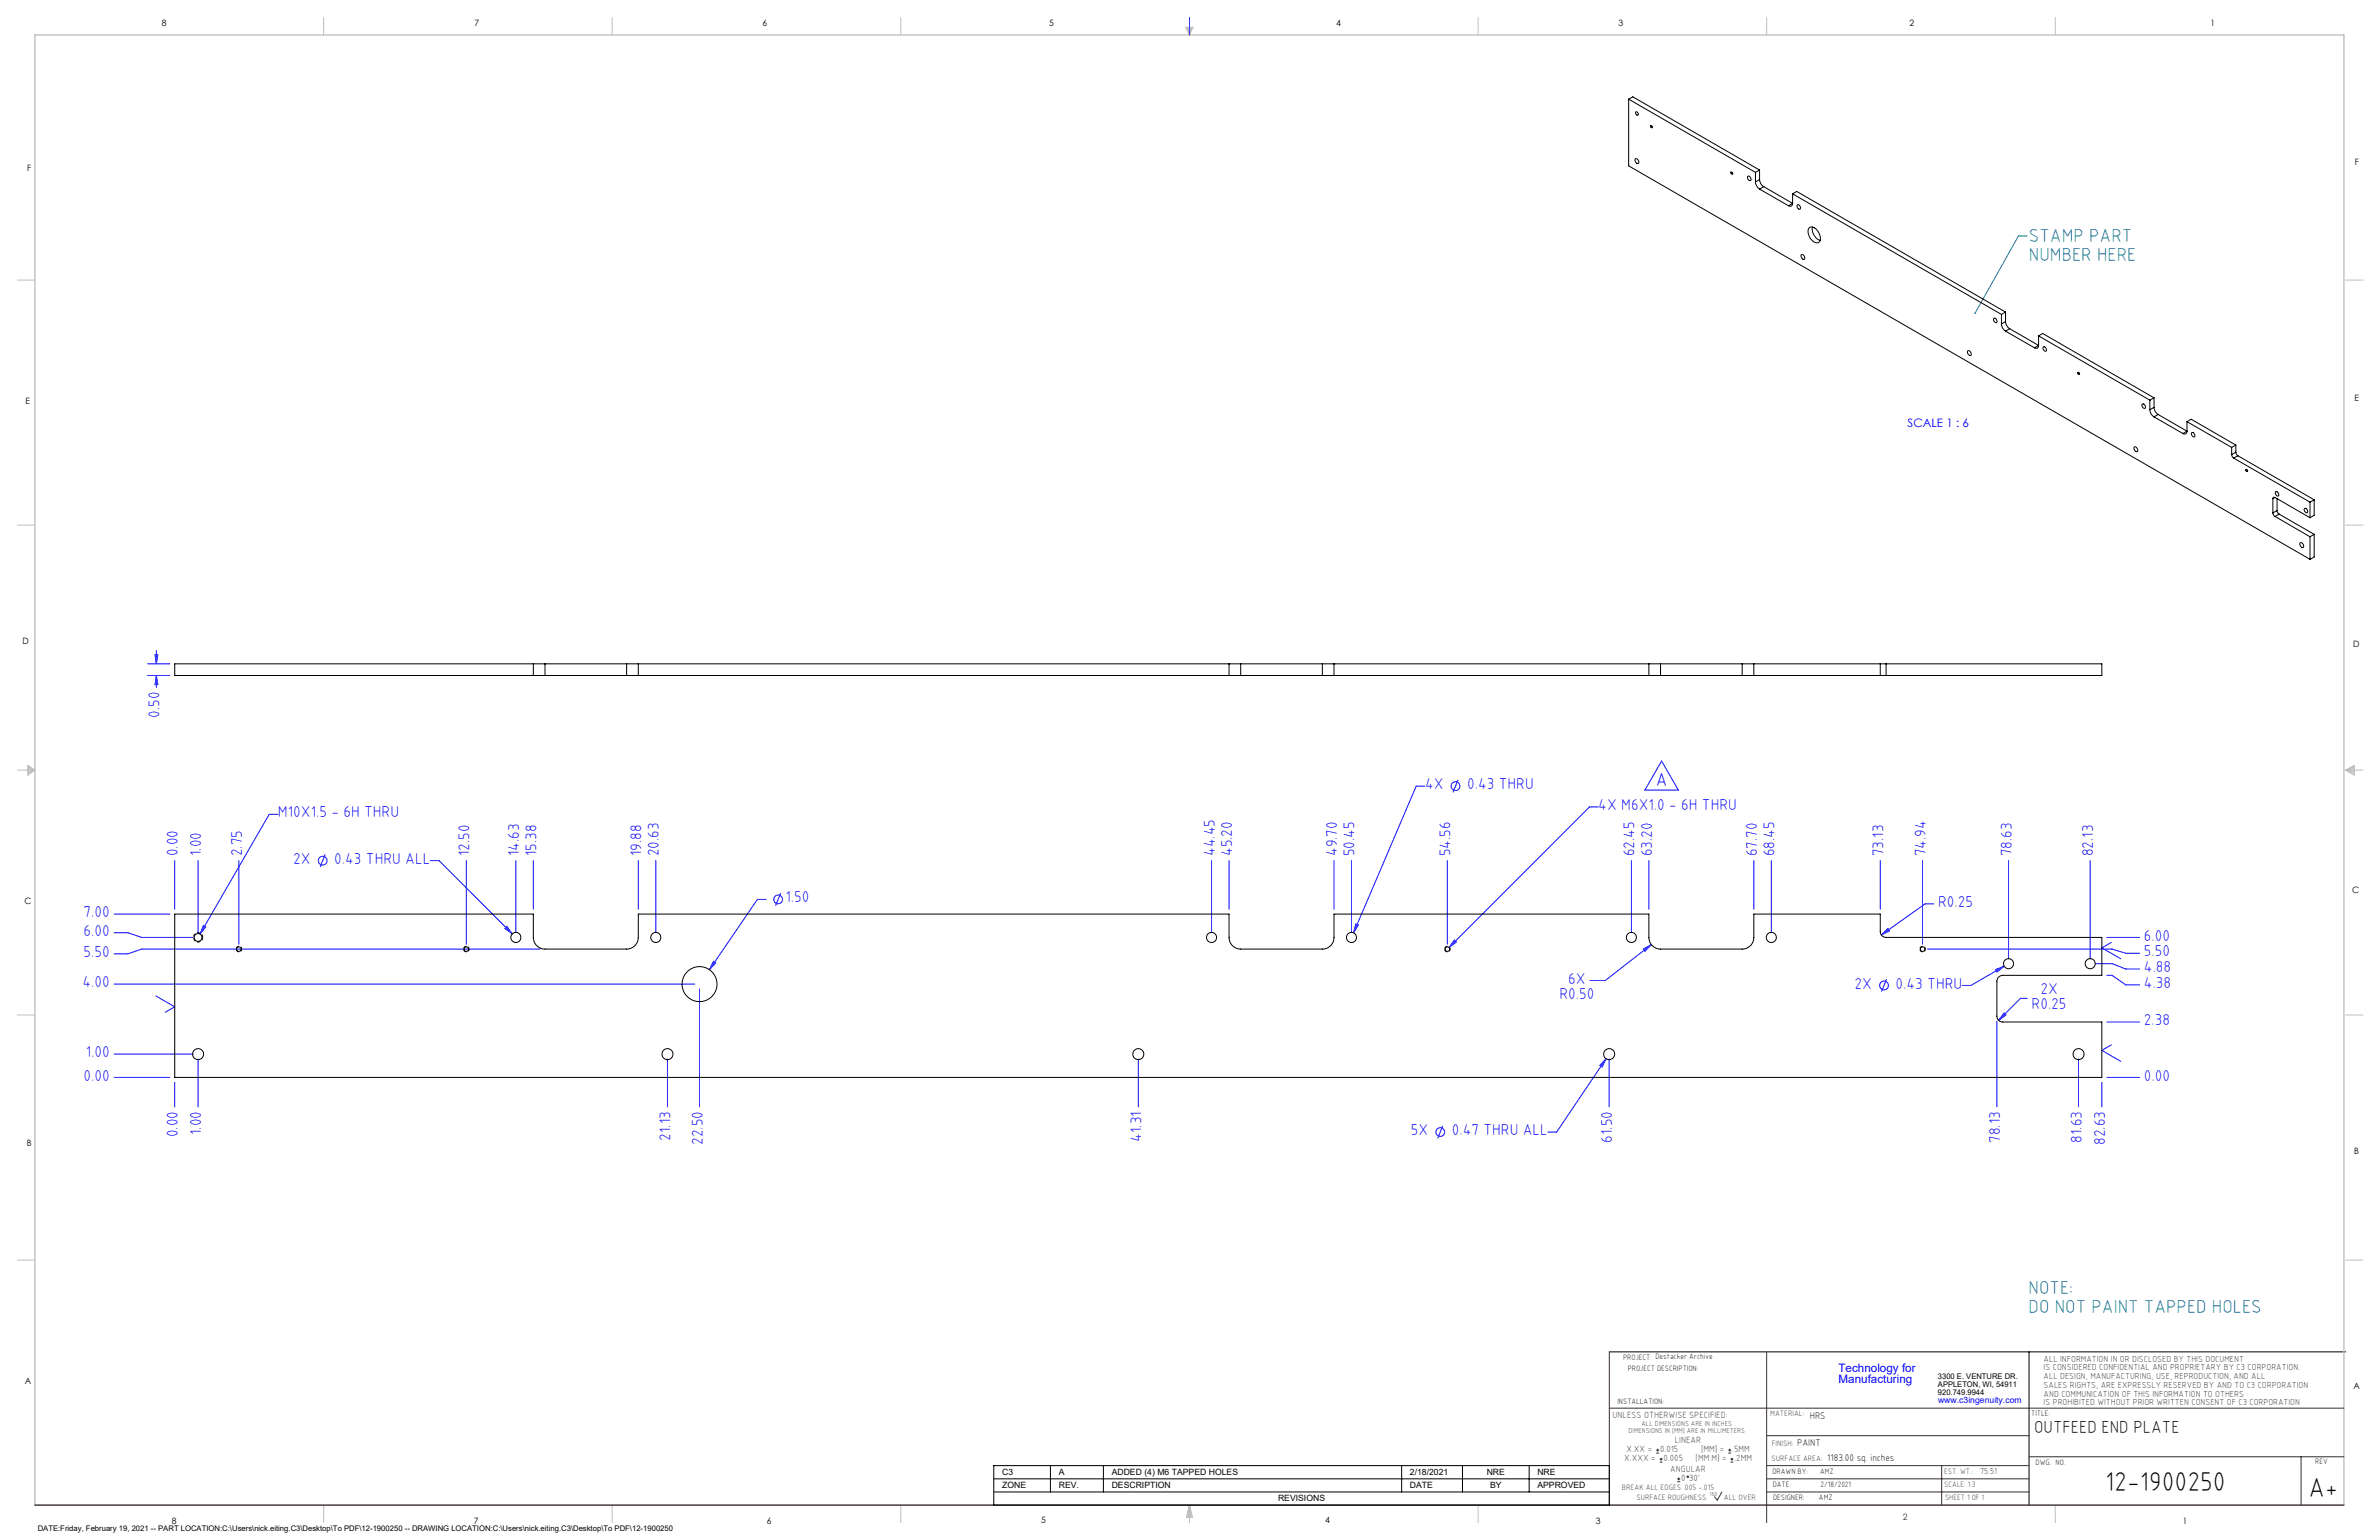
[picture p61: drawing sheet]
<svg xmlns="http://www.w3.org/2000/svg" width="864mm" height="559mm" viewBox="0 0 864 559" stroke-linecap="round" stroke-linejoin="round" font-family="sans-serif">
<defs><g id="words">
<g font-size="9.9">
<text x="764.2" y="541.1">12-1900250</text>
<text x="838" y="543.2">A+</text>
</g>
<g font-size="6.8" fill="#008080">
<text x="736.5" y="88">STAMP PART</text>
<text x="736.5" y="94.8">NUMBER HERE</text>
<text x="736.4" y="469.6">NOTE:</text>
<text x="736.4" y="476.4">DO NOT PAINT TAPPED HOLES</text>
</g>
<text font-size="6.8" fill="#00f" x="601.1" y="285.2">A</text>
<text font-size="6.3" x="738.4" y="519.9">OUTFEED END PLATE</text>
<g font-size="5.7" fill="#00f">
<text x="57.9" y="260.5" transform="rotate(-90 57.9 260.5)">0.50</text>
<text x="517.3" y="286.4">4X</text>
<text x="532.6" y="286.4">0.43 THRU</text>
<text x="580.2" y="293.9">4X M6X1.0 - 6H THRU</text>
<text x="100.9" y="296.6">M10X1.5 - 6H THRU</text>
<text x="64.6" y="310.7" transform="rotate(-90 64.6 310.7)">0.00</text>
<text x="73.1" y="310.7" transform="rotate(-90 73.1 310.7)">1.00</text>
<text x="87.9" y="310.7" transform="rotate(-90 87.9 310.7)">2.75</text>
<text x="170.4" y="310.7" transform="rotate(-90 170.4 310.7)">12.50</text>
<text x="188.4" y="310.7" transform="rotate(-90 188.4 310.7)">14.63</text>
<text x="194.8" y="310.7" transform="rotate(-90 194.8 310.7)">15.38</text>
<text x="232.9" y="310.7" transform="rotate(-90 232.9 310.7)">19.88</text>
<text x="239.2" y="310.7" transform="rotate(-90 239.2 310.7)">20.63</text>
<text x="441" y="310.7" transform="rotate(-90 441 310.7)">44.45</text>
<text x="447.3" y="310.7" transform="rotate(-90 447.3 310.7)">45.20</text>
<text x="485.4" y="310.7" transform="rotate(-90 485.4 310.7)">49.70</text>
<text x="491.8" y="310.7" transform="rotate(-90 491.8 310.7)">50.45</text>
<text x="526.5" y="310.7" transform="rotate(-90 526.5 310.7)">54.56</text>
<text x="593.4" y="310.7" transform="rotate(-90 593.4 310.7)">62.45</text>
<text x="599.7" y="310.7" transform="rotate(-90 599.7 310.7)">63.20</text>
<text x="637.8" y="310.7" transform="rotate(-90 637.8 310.7)">67.70</text>
<text x="644.2" y="310.7" transform="rotate(-90 644.2 310.7)">68.45</text>
<text x="683.7" y="310.7" transform="rotate(-90 683.7 310.7)">73.13</text>
<text x="699.1" y="310.7" transform="rotate(-90 699.1 310.7)">74.94</text>
<text x="730.3" y="310.7" transform="rotate(-90 730.3 310.7)">78.63</text>
<text x="759.9" y="310.7" transform="rotate(-90 759.9 310.7)">82.13</text>
<text x="106.5" y="313.4">2X</text>
<text x="121.4" y="313.4">0.43 THRU ALL</text>
<text x="285.1" y="327.5">1.50</text>
<text x="703.6" y="329.1">R0.25</text>
<text x="30.4" y="332.8">7.00</text>
<text x="30.4" y="339.6">6.00</text>
<text x="778.3" y="341.3">6.00</text>
<text x="30.4" y="347.2">5.50</text>
<text x="778.3" y="347">5.50</text>
<text x="778.3" y="352.7">4.88</text>
<text x="30" y="358.2">4.00</text>
<text x="569.3" y="356.9">6X</text>
<text x="673.2" y="358.7">2X</text>
<text x="688.1" y="358.7">0.43 THRU</text>
<text x="778.3" y="358.5">4.38</text>
<text x="566.1" y="362.5">R0.50</text>
<text x="740.7" y="360.5">2X</text>
<text x="737.5" y="366.2">R0.25</text>
<text x="778.3" y="372">2.38</text>
<text x="31.1" y="383.6">1.00</text>
<text x="30.4" y="392.1">0.00</text>
<text x="778.3" y="392.1">0.00</text>
<text x="64.6" y="412.7" transform="rotate(-90 64.6 412.7)">0.00</text>
<text x="73" y="411.9" transform="rotate(-90 73 411.9)">1.00</text>
<text x="243.4" y="413.9" transform="rotate(-90 243.4 413.9)">21.13</text>
<text x="512.1" y="411.9">5X</text>
<text x="527" y="411.9">0.47 THRU ALL</text>
<text x="255.1" y="415.5" transform="rotate(-90 255.1 415.5)">22.50</text>
<text x="414.4" y="414.3" transform="rotate(-90 414.4 414.3)">41.31</text>
<text x="585.3" y="414.7" transform="rotate(-90 585.3 414.7)">61.50</text>
<text x="726" y="414.7" transform="rotate(-90 726 414.7)">78.13</text>
<text x="755.7" y="414.7" transform="rotate(-90 755.7 414.7)">81.63</text>
<text x="764.1" y="415.5" transform="rotate(-90 764.1 415.5)">82.63</text>
</g>
<g font-size="4.2" fill="#00f">
<text x="692.5" y="154.8">SCALE 1 : 6</text>
<text x="667.4" y="497.7">Technology for</text>
<text x="667.4" y="502">Manufacturing</text>
</g>
<g font-size="3.5">
<text x="657" y="514.9">HRS</text>
<text x="652.4" y="524.7">PAINT</text>
<text x="663.3" y="530.1">1183.00 sq. inches</text>
</g>
<g font-size="3.3" fill="#382c30">
<text x="585.4" y="514.4">UNLESS OTHERWISE SPECIFIED:</text>
<text x="590.4" y="526.8">X.XX =</text>
<text x="602.6" y="526.8">0.015</text>
<text x="608" y="523.6">LINEAR</text>
<text x="617.5" y="526.8">[MM] =</text>
<text x="628.8" y="526.8">.5MM</text>
<text x="589.6" y="530.1">X.XXX =</text>
<text x="603.9" y="530.1">0.005</text>
<text x="606.3" y="534">ANGULAR</text>
<text x="615.5" y="530.1">[MM.M] =</text>
<text x="629.6" y="530.1">.2MM</text>
<text x="610.3" y="537.3">0</text>
<text x="613.2" y="537.3">30'</text>
</g>
<g font-size="3.2">
<text x="58.8" y="9.6">8</text>
<text x="172.3" y="9.5">7</text>
<text x="276.8" y="9.5">6</text>
<text x="380.9" y="9.6">5</text>
<text x="485" y="9.5">4</text>
<text x="587.5" y="9.5">3</text>
<text x="693.1" y="9.5">2</text>
<text x="802.4" y="9.5">1</text>
<text x="854.9" y="59.8">F</text>
<text x="9.9" y="62">F</text>
<text x="9.3" y="146.5">E</text>
<text x="854.7" y="145.5">E</text>
<text x="8.2" y="233.6">D</text>
<text x="854.3" y="234.9">D</text>
<text x="8.9" y="328.1">C</text>
<text x="853.9" y="324.1">C</text>
<text x="9.7" y="415.8">B</text>
<text x="854.6" y="418.6">B</text>
<text x="9" y="502">A</text>
<text x="854.3" y="503.9">A</text>
<text x="62.3" y="552.9">8</text>
<text x="172" y="552.9">7</text>
<text x="278.3" y="552.9">6</text>
<text x="377.9" y="552.8">5</text>
<text x="481" y="552.8">4</text>
<text x="579.3" y="552.8">3</text>
<text x="792.4" y="552.8">1</text>
</g>
<g font-size="3.2" fill="#382c30">
<text x="741.9" y="494.1">ALL INFORMATION IN OR DISCLOSED BY THIS DOCUMENT</text>
<text x="741.9" y="497.3">IS CONSIDERED CONFIDENTIAL AND PROPRIETARY BY C3 CORPORATION.</text>
<text x="741.9" y="500.4">ALL DESIGN, MANUFACTURING, USE, REPRODUCTION, AND ALL</text>
<text x="741.9" y="503.6">SALES RIGHTS, ARE EXPRESSLY RESERVED BY AND TO C3 CORPORATION</text>
<text x="741.9" y="506.8">AND COMMUNICATION OF THIS INFORMATION TO OTHERS</text>
<text x="741.9" y="510">IS PROHIBITED WITHOUT PRIOR WRITTEN CONSENT OF C3 CORPORATION</text>
<text x="718.8" y="534.7">75.51</text>
<text x="690.7" y="551.6">2</text>
</g>
<text font-size="3.1" fill="#00f" x="703.5" y="509.2">www.c3ingenuity.com</text>
<g font-size="3.1">
<text x="363.8" y="535.3">C3</text>
<text x="384.4" y="535.3">A</text>
<text x="403.6" y="535.3">ADDED (4) M6 TAPPED HOLES</text>
<text x="511.8" y="535.3">2/18/2021</text>
<text x="539.7" y="535.3">NRE</text>
<text x="558.1" y="535.3">NRE</text>
<text x="363.8" y="540">ZONE</text>
<text x="384.4" y="540">REV.</text>
<text x="403.6" y="540">DESCRIPTION</text>
<text x="463.9" y="544.8">REVISIONS</text>
<text x="511.8" y="540">DATE</text>
<text x="540.9" y="540">BY</text>
<text x="558.1" y="540">APPROVED</text>
</g>
<g font-size="2.8">
<text x="589.2" y="493.3">PROJECT: Destacker Archive</text>
<text x="590.9" y="497.3">PROJECT DESCRIPTION:</text>
<text x="703.5" y="500.5">3300 E. VENTURE DR.</text>
<text x="703.5" y="503.3">APPLETON, WI, 54911</text>
<text x="587.1" y="509.6">INSTALLATION:</text>
<text x="703.5" y="506.2">920.749.9944</text>
<text x="737.3" y="513.8">TITLE:</text>
<text x="738.9" y="531.5">DWG. NO.</text>
<text x="840.5" y="531.3">REV</text>
<text x="643.4" y="534.9">DRAWN BY:</text>
<text x="643.5" y="539.7">DATE:</text>
<text x="660.7" y="534.7">AMZ</text>
<text x="660.9" y="539.6">2/18/2021</text>
<text x="643.6" y="544.4">DESIGNER:</text>
<text x="660.3" y="544.3">AMZ</text>
<text x="13.7" y="555.5">DATE:Friday, February 19, 2021 -- PART LOCATION:C:\Users\nick.eiting.C3\Desktop\To PDF\12-1900250 -- DRAWING LOCATION:C:\Users\nick.eiting.C3\Desktop\To PDF\12-1900250</text>
</g>
<g font-size="2.8" fill="#382c30">
<text x="642.6" y="513.8">MATERIAL:</text>
<text x="643.2" y="524.8">FINISH:</text>
<text x="643.1" y="530.1">SURFACE AREA:</text>
<text x="705.7" y="534.7">EST. WT.:</text>
<text x="705.7" y="539.7">SCALE: 1:3</text>
<text x="588.8" y="540.5">BREAK ALL EDGES .005 -.015</text>
<text x="594" y="544.2">SURFACE ROUGHNESS</text>
<text x="625.8" y="544.2">ALL OVER</text>
<text x="706.1" y="544.4">SHEET 1 OF 1</text>
</g>
<g font-size="2.5" fill="#382c30">
<text x="591.2" y="520.1">DIMENSIONS IN [MM] ARE IN MILLIMETERS</text>
<text x="595.9" y="517.3">ALL DIMENSIONS ARE IN INCHES</text>
</g>
<text font-size="2.2" fill="#382c30" x="620.6" y="542.9">160</text>
</g></defs>
<path d="M584.2 490.5h267.3M736.6 490.5v55.6M360.8 531.8h223.4v14.3h-223.4zM360.8 536.6h223.4M381.3 531.8v9.6M400.5 531.8v9.6M508.8 531.8v9.6M530.9 531.8v9.6M555.1 531.8v9.6M360.8 541.4h223.4" fill="none" stroke="#000" stroke-width=".36"/>
<g fill="none" stroke="#c0c0c0" stroke-width=".36">
<path d="M117.5 6.4v6.3M222.2 6.4v6.3M327 6.4v6.3M430.4 9.9h2.7l-1.3 2.8zM430.9 9.9l.9 2.8M431.2 9.9l.6 2.8M432.1 9.9l-.3 2.8M432.6 9.9l-.8 2.8M536.6 6.4v6.3M641.3 6.4v6.3M746.1 6.4v6.3M6.3 101.6h6.4"/>
<path d="M851.5 101.6h6.3M6.3 190.5h6.4M851.5 190.5h6.3M6.3 279.4h6.4M10.1 277.7l2.6 1.7-2.6 1.9zM10.1 278.2l2.6 1.2M10.1 278.8l2.6 .6M12.7 279.4l-2.6 1.2M12.7 279.4l-2.6 .5M851.5 279.4h6.3M851.5 279.4l3.1 .5M851.5 279.4l3.1 1.2"/>
<path d="M851.5 279.4l3.1-1.7v3.6zM854.6 278.8l-3.1 .6M854.6 278.2l-3.1 1.2M6.3 368.3h6.4M851.5 368.3h6.3M6.3 457.2h6.4M851.5 457.2h6.3M117.5 546.1v6.4M222.2 546.1v6.4M327 546.1v6.4M431.8 546.1v6.4M431.8 546.1l1.1 4.5h-2.2z"/>
<path d="M431.8 546.1l.6 4.5M431.8 546.1l-.9 4.5M431.8 546.1l-.4 4.5M431.8 546.1l.3 4.5M536.6 546.1v6.4M746.1 546.1v6.4"/>
</g>
<path d="M12.7 546.1v-533.4h838.2v533.4" fill="none" stroke="#c0c0c0" stroke-width=".5"/>
<g fill="none" stroke="#00f" stroke-width=".36">
<path d="M431.8 6.4v6.3M56.3 237.6h1l-.5 3.3zM56.8 236.1v4.8M53.6 240.9h8.1M53.6 245.1h8.1M56.8 245.1l.5 3.3h-1zM56.8 245.1v4.3M603.2 276.2l6 10.5h-12.1zM100.9 295.5h-3.2l-25.1 43.4M517.3 285.3h-3.2l-22.8 53.2M529.3 283l-1.8 4.5M580.2 292.8h-3.2l-51 51"/>
<path d="M63.4 312.3v17.6M71.9 312.3v26.1M86.7 312.3v30.3M118 310l-1.8 4.6M156.2 312.3h3.2l26.6 26.6M169.3 312.3v30.3M187.3 312.3v26.1M193.6 312.3v17.6M231.7 312.3v17.6M238.1 312.3v26.1M439.8 312.3v26.1M446.2 312.3v17.6"/>
<path d="M484.3 312.3v17.6M490.6 312.3v26.1M525.4 312.3v30.3M592.2 312.3v26.1M598.6 312.3v17.6M636.7 312.3v17.6M643 312.3v26.1M682.6 312.3v17.6M697.9 312.3v30.3M729.1 312.3v35.6M758.8 312.3v35.6M41.5 331.7h20.2"/>
<path d="M41.5 338.5h4.9l5 1.6h18.7M73.8 335.8l.9 .5-2.1 2.6zM183.3 336.9l.7-.7 2 2.7zM278.1 326.4h-3.1l-17.5 25.5M283.4 324.1l-1.8 4.5M492.2 335.2l.9 .4-1.8 2.9zM682.9 339.3l2.4-2.4 .6 .9zM702 328h-3.2l-15.9 11.3M41.5 357.1h210.7M196.1 344.4h-144.7l-5 1.7h-4.9M253.9 358.9v42.7M259 348.8l.8 .6-2.3 2.5z"/>
<path d="M528 341.1l.7 .7-2.7 2zM596.5 344.4l2.9-1.6-2.3 2.4zM599.4 342.8l-16.6 13h-5.6M684.8 355.3l-1.8 4.5M699.7 344.4h67l5 1.5h5M724.4 351.8l3.1-1.2-2.6 2.1zM727.5 350.6l-12 7h-3.2M760.6 349.7h6.1l5 1.9h5M764.8 353.9h1.9l5 3.5h5M764.8 340.1h11.9M766.4 342l-3.4 2 6.9 3.9M56.6 361.4l6.8 3.9-3.4 2"/>
<path d="M724.9 370.5v31.1M727.5 367.6l.7 .7-2.7 1.9zM735.9 362.2h-2.4l-8 8M764.8 370.8h11.9M766.4 379.2l-3.4 1.9 6.9 4M41.5 390.9h20.2M41.5 382.5h28.6M63.4 392.7v8.9M71.9 384.3v17.3M242.3 384.3v17.3M413.2 384.3v17.3M583 384.1l-1.4 3.1-.9-.6z"/>
<path d="M583 384.1l-17.9 26.7h-3.2M584.1 384.3v17.3M754.5 384.3v17.3M763 392.7v8.9M764.8 390.9h11.9M523.7 408.5l-1.8 4.6"/>
<circle cx="528.4" cy="285.2" r="1.59"/>
<circle cx="117.1" cy="312.3" r="1.58"/>
<circle cx="282.5" cy="326.3" r="1.59"/>
<circle cx="683.9" cy="357.6" r="1.59"/>
<circle cx="522.8" cy="410.8" r="1.58"/>
</g>
<path d="M584.2 490.5v55.6M641.3 490.7v61.8M584.2 511h266.7M641.3 520.9h95.3M641.3 531.8h95.3M641.3 536.6h95.3M704.8 531.8v14.3M736.6 528.6h114.3M835.3 528.6v17.5M625.1 541.4l-1.7 2.9-1-1.2M641.3 541.4h95.3" fill="none" stroke="#382c30" stroke-width=".36"/>
<path d="M12.7 546.1h838.2" fill="none" stroke="#382c30" stroke-width=".5"/>
<path d="M599.5 46.3a.41 .41 0 0 1-.4-.4 .41 .41 0 0 1 .4-.4 .41 .41 0 0 1 .3 .4 .41 .41 0 0 1-.3 .4M628.7 63.2a.41 .41 0 0 1-.4-.4 .41 .41 0 0 1 .4-.5 .41 .41 0 0 1 .3 .5 .41 .41 0 0 1-.3 .4M754.6 135.9a.41 .41 0 0 1-.4-.5 .41 .41 0 0 1 .4-.4 .41 .41 0 0 1 .3 .4 .41 .41 0 0 1-.3 .5M815.6 171.1a.41 .41 0 0 1-.4-.4 .41 .41 0 0 1 .4-.5 .41 .41 0 0 1 .3 .5 .41 .41 0 0 1-.3 .4" fill="none" stroke="#000" stroke-width=".36" stroke-dasharray="1.3 .6" stroke-dashoffset=".3" stroke-linecap="butt"/>
<path d="M73.6 340.1a1.67 1.67 0 0 0-2.5-1.4 1.67 1.67 0 0 0-.1 2.8 1.67 1.67 0 0 0 2.6-1.2v-.2" fill="none" stroke="#000" stroke-width=".36" stroke-dasharray="1.3 .6" stroke-dashoffset=".2" stroke-linecap="butt"/>
<path d="M87.7 344.4a1 1 0 0 0-1.4-.9 1 1 0 0 0-.1 1.7 1 1 0 0 0 1.5-.7v-.1M170.3 344.4a1 1 0 0 0-1.5-.9 1 1 0 0 0-.1 1.7 1 1 0 0 0 1.6-.7v-.1M526.4 344.4a1 1 0 0 0-1.4-.9 1 1 0 0 0-.2 1.7 1 1 0 0 0 1.6-.7v-.1M698.9 344.4a1 1 0 0 0-1.4-.9 1 1 0 0 0-.2 1.7 1 1 0 0 0 1.6-.7v-.1" fill="none" stroke="#000" stroke-width=".36" stroke-dasharray="1.3 .6" stroke-dashoffset=".4" stroke-linecap="butt"/>
<path d="M735.9 85.6h-3.2l-15.7 28" fill="none" stroke="#008080" stroke-width=".36"/>
<path d="M716.8 113.3a.34 .34 0 0 1 .5 .2 .34 .34 0 0 1-.5 .3l.2-.2-.2 .2z" fill="#008080"/>
<g fill="#00f">
<path d="M259 348.8l-1.5 3.1 2.3-2.5zM583 384.1l-2.3 2.5 .9 .6zM183.3 336.9l2.7 2-2-2.7zM724.4 351.8l.5 .9 2.6-2.1zM73.8 335.8l-1.2 3.1 2.1-2.6zM492.2 335.2l-.9 3.3 1.8-2.9zM727.5 367.6l-2 2.6 2.7-1.9zM596.5 344.4l.6 .8 2.3-2.4zM682.9 339.3l3-1.5-.6-.9zM528 341.1l-2 2.7 2.7-2z"/>
<path d="M56.3 237.6h1l-.5 3.3zM56.8 245.1l.5 3.3h-1z"/>
</g>
<g fill="none" stroke="#000" stroke-width=".36">
<path d="M591.2 36v24.2l247.4 142.8M591.2 36l46.1 26.5M591.2 36l1.5-.9 46 26.6M593.7 57.6a1.05 1.05 0 0 1 1.1 .6 1.05 1.05 0 0 1-.2 1.2 1.24 1.24 0 0 1-.9-1.8zM593.8 40.6a.65 .65 0 0 1 .8 .4 .65 .65 0 0 1-.2 .8l-.6-.5zM599.3 45.6l.5 .5a.36 .36 0 0 1-.6 0 .36 .36 0 0 1 .1-.5zM634.4 64a.85 .85 0 0 1 1.1 .5 .85 .85 0 0 1-.3 1h-.2a1.24 1.24 0 0 1-.6-1.5zM637.3 66a3.5 3.5 0 0 0 1.4 2.6M637.3 62.5v3.5M638.7 65.2a3.2 3.2 0 0 0 1.6 2.5M638.7 68.6l10.5 6M638.7 61.7l-1.4 .8"/>
<path d="M638.7 65.2l-1.4 .8M638.7 61.7v3.5M640.3 67.7l10.4 6.1M640.3 67.7l-1.6 .9M650.7 73.8a.92 .92 0 0 1-.4 1 .92 .92 0 0 1-1.1-.2M650.7 70.3v3.5M650.7 70.3l75.8 43.8M650.7 70.3l1.5-.8 75.8 43.7M650.7 73.8l-1.5 .8M652.5 74.3a.89 .89 0 0 1 1 .6 .89 .89 0 0 1-.4 1 1.12 1.12 0 0 1-.6-1.6zM653.9 92.4a1.05 1.05 0 0 1 1.1 .6 1.05 1.05 0 0 1-.2 1.2 1.29 1.29 0 0 1-.9-1.8zM656.7 82.7a2.32 2.32 0 0 1 3.3 1.3l.2 .4a2.36 2.36 0 0 1-.5 3.7 4 4 0 0 1-3-5.4z"/>
<path d="M657.9 82.4a4.5 4.5 0 0 0 2.8 4.8M723.8 115.5a.89 .89 0 0 1 1 .5 .89 .89 0 0 1-.3 1.1 1.12 1.12 0 0 1-.7-1.6zM726.5 117.5a3.3 3.3 0 0 0 1.5 2.7M726.5 114.1v3.4M728 116.7a3.2 3.2 0 0 0 1.5 2.6M728 113.2l-1.5 .9M728 116.7l-1.5 .8M728 113.2v3.5M729.5 119.3l10.5 6M729.5 119.3l-1.5 .9M714.3 127.3a1.05 1.05 0 0 1 1.1 .6 1.05 1.05 0 0 1-.2 1.1h-.1a1.31 1.31 0 0 1-.8-1.7zM728 120.2l10.5 6"/>
<path d="M740 125.3a.91 .91 0 0 1-.4 1 .91 .91 0 0 1-1.1-.1M740 121.9l40.4 23.3M740 121.9v3.4M740 121.9l1.5-.9 40.4 23.4M740 125.3l-1.5 .9M741.7 125.9a.85 .85 0 0 1 1 .5 .85 .85 0 0 1-.3 1.1 1.26 1.26 0 0 1-.7-1.6zM754.3 135.1h.2a.36 .36 0 0 1 .3 .3 .36 .36 0 0 1-.2 .4zM777.6 146.7a.91 .91 0 0 1 1 .4 .91 .91 0 0 1-.1 1.1l-.3-.1a1.24 1.24 0 0 1-.6-1.4zM780.4 148.7a3.4 3.4 0 0 0 1.5 2.6M780.4 145.2v3.5M781.9 147.8a3.3 3.3 0 0 0 1.5 2.6M781.9 151.3l10.5 6"/>
<path d="M781.9 144.4l-1.5 .8M781.9 147.8l-1.5 .9M781.9 144.4v3.4M783.4 150.4l-1.5 .9M783.4 150.4l10.5 6.1M793.9 156.5a.91 .91 0 0 1-.5 .9 .91 .91 0 0 1-1-.1M793.9 153l16.2 9.3M793.9 153v3.5M793.9 153l1.5-.9 16.2 9.4M793.9 156.5l-1.5 .8M795.6 157.1a.85 .85 0 0 1 1 .4 .85 .85 0 0 1-.3 1.1l-.2-.1a1.24 1.24 0 0 1-.5-1.4zM774.8 162.2a1.03 1.03 0 0 1 1 .5 1.03 1.03 0 0 1-.1 1.2h-.2a1.31 1.31 0 0 1-.7-1.7z"/>
<path d="M810.1 165l.2 .7 .6 .5M810.1 162.3v2.7M810.9 166.2l27.7 16M811.6 164.1l.1 .5 .7 .8M811.6 161.5l-1.5 .8M811.6 164.1l-1.5 .9M811.6 161.5v2.6M812.4 165.4l-1.5 .8M812.4 165.4l27.7 16M815.3 170.3h.1a.38 .38 0 0 1 .4 .3 .38 .38 0 0 1-.2 .4zM826 178.5a.91 .91 0 0 1 1.1 .4 .91 .91 0 0 1-.2 1.1h-.3a1.24 1.24 0 0 1-.6-1.5zM825.1 186.1l.8 1.3"/>
<path d="M825.1 180.9v5.2M825.9 180.5a.47 .47 0 0 0-.6 0 .47 .47 0 0 0-.2 .4M825.9 180.5l12.7 7.4M825.9 187.4l12.7 7.4M825.9 180.5l-.8 .4M826.6 185.2l.1 .6 .6 .7M826.6 185.2l-1.5 .9M826.6 180.9v4.3M827.3 186.5l-1.4 .9M827.3 186.5l12.8 7.4M835 197a1.03 1.03 0 0 1 1.1 .5 1.03 1.03 0 0 1-.2 1.2l-.3-.1a1.27 1.27 0 0 1-.6-1.6zM836.5 184.5a.93 .93 0 0 1 1 .5 .93 .93 0 0 1-.1 1.1h-.2a1.21 1.21 0 0 1-.7-1.6z"/>
<path d="M838.6 182.2v5.7M838.6 194.8v8.2M840.1 181.4l-1.5 .8M840.1 181.4v5.6l-1.5 .9M840.1 193.9v8.2l-1.5 .9M840.1 193.9l-1.5 .9M193.6 245.1h4.2M193.6 240.9h4.2M193.6 240.9h-130.2v4.2h130.2M193.6 240.9v4.2M197.8 240.9h29.7M197.8 245.1h29.7"/>
<path d="M197.8 240.9v4.2M227.5 245.1h4.2M227.5 240.9h4.2M227.5 240.9v4.2M231.7 240.9v4.2M231.7 240.9h214.5M231.7 245.1h214.5M446.2 245.1h4.2M446.2 240.9h4.2M446.2 240.9v4.2M450.4 240.9h29.6M450.4 245.1h29.6"/>
<path d="M450.4 240.9v4.2M480 245.1h4.3M480 240.9h4.3M480 240.9v4.2M484.3 240.9v4.2M484.3 240.9h114.3M484.3 245.1h114.3M598.6 245.1h4.2M598.6 240.9h4.2M598.6 240.9v4.2M602.8 240.9h29.6M602.8 245.1h29.6"/>
<path d="M602.8 240.9v4.2M632.4 245.1h4.3M632.4 240.9h4.3M632.4 240.9v4.2M636.7 240.9v4.2M636.7 240.9h45.9M636.7 245.1h45.9M682.6 245.1h2.1M682.6 240.9h2.1M682.6 240.9v4.2M684.7 240.9h78.3v4.2h-78.3M684.7 240.9v4.2"/>
<path d="M63.4 331.7h130.2v8.4a4.2 4.2 0 0 0 4.2 4.3h29.7a4.2 4.2 0 0 0 4.2-4.3v-8.4h214.5v8.4a4.2 4.2 0 0 0 4.2 4.3h29.6a4.2 4.2 0 0 0 4.3-4.3v-8.4h114.3v8.4a4.2 4.2 0 0 0 4.2 4.3h29.6a4.2 4.2 0 0 0 4.3-4.3v-8.4h45.9v6.3a2.11 2.11 0 0 0 2.1 2.1h78.3v13.8h-36a2.17 2.17 0 0 0-2.1 2.1v12.7a2.11 2.11 0 0 0 2.1 2.1h36v20.1h-699.6z"/>
<circle cx="628.6" cy="62.9" r=".33"/>
<circle cx="71.9" cy="340.2" r="1.43"/>
<circle cx="86.7" cy="344.4" r=".82"/>
<circle cx="169.3" cy="344.4" r=".82"/>
<circle cx="187.3" cy="340.1" r="1.83"/>
<circle cx="238.1" cy="340.1" r="1.83"/>
<circle cx="253.9" cy="357.1" r="6.4"/>
<circle cx="439.8" cy="340.2" r="1.82"/>
<circle cx="490.6" cy="340.2" r="1.82"/>
<circle cx="525.4" cy="344.4" r=".82"/>
<circle cx="592.2" cy="340.2" r="1.82"/>
<circle cx="643" cy="340.2" r="1.82"/>
<circle cx="697.9" cy="344.4" r=".82"/>
<circle cx="729.1" cy="349.7" r="1.82"/>
<circle cx="758.8" cy="349.7" r="1.82"/>
<circle cx="71.9" cy="382.5" r="2"/>
<circle cx="242.3" cy="382.5" r="2"/>
<circle cx="413.2" cy="382.5" r="2"/>
<circle cx="584.1" cy="382.5" r="2"/>
<circle cx="754.5" cy="382.5" r="2"/>
</g>
<g fill="none" stroke="#382c30" stroke-width=".36">
<path d="M601.2 527.3h1.1M601.2 526.2h1.1M601.7 525.7v1M602.5 530.5h1M602.5 529.5h1M603 529v1M608.9 537.7h1M608.9 536.6h1M609.4 536.1v1.1M627.4 527.3h1M627.4 526.2h1M627.9 525.7v1"/>
<path d="M628.2 530.5h1M628.2 529.5h1M628.7 529v1"/>
<circle cx="612.7" cy="535.9" r=".27"/>
</g>
<use href="#words"/>
</svg>
